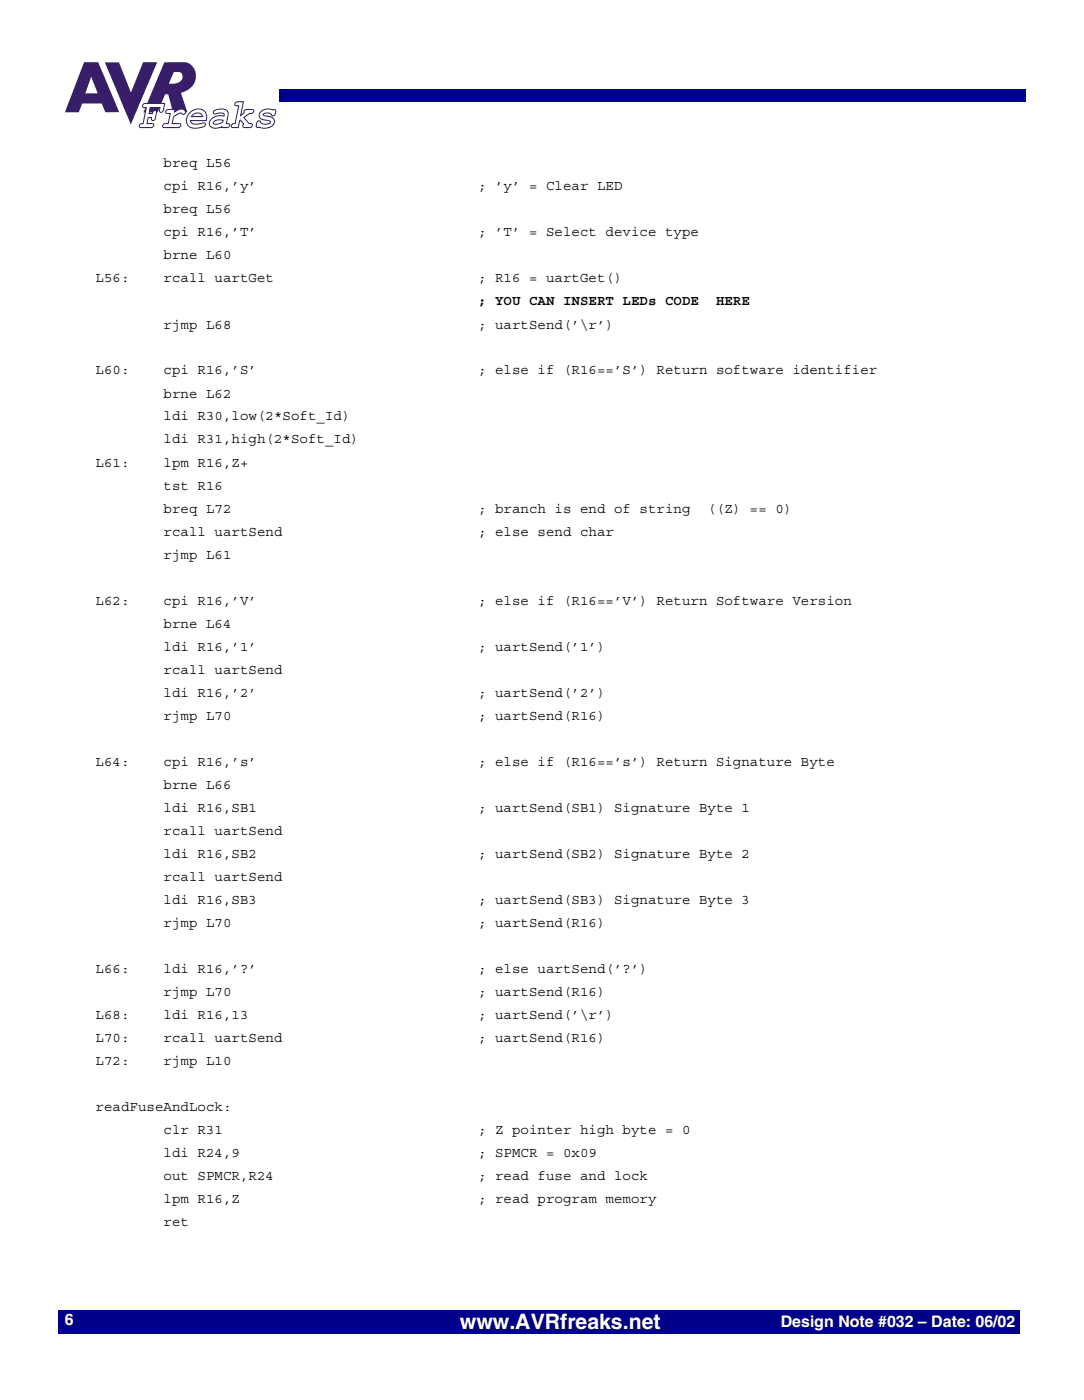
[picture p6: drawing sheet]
<svg xmlns="http://www.w3.org/2000/svg" width="216mm" height="279mm" viewBox="0 0 216 279" stroke-linecap="round" stroke-linejoin="round" font-family="sans-serif">
<defs><g id="words">
<text font-size="4.2" fill="#fff" x="91.6" y="264.8">www.AVRfreaks.net</text>
<g font-size="3.2" fill="#fff">
<text x="12.9" y="264.2">6</text>
<text x="155.5" y="264.5">Design Note #032 – Date: 06/02</text>
</g>
<g font-size="2.8">
<text x="32.6" y="33.3">breq L56</text>
<text x="32.6" y="38">cpi R16,’y’</text>
<text x="95.2" y="38">; ’y’ = Clear LED</text>
<text x="32.6" y="42.5">breq L56</text>
<text x="32.6" y="47.1">cpi R16,’T’</text>
<text x="95.2" y="47.1">; ’T’ = Select device type</text>
<text x="32.6" y="51.7">brne L60</text>
<text x="19" y="56.3">L56:</text>
<text x="32.6" y="56.3">rcall uartGet</text>
<text x="95.2" y="56.3">; R16 = uartGet()</text>
<text x="32.6" y="65.5">rjmp L68</text>
<text x="95.2" y="60.9">; YOU CAN INSERT LEDs CODE</text>
<text x="95.2" y="65.5">; uartSend(’\r’)</text>
<text x="142.6" y="60.9">HERE</text>
<text x="19" y="74.6">L60:</text>
<text x="32.6" y="74.6">cpi R16,’S’</text>
<text x="95.2" y="74.6">; else if (R16==’S’) Return software identifier</text>
<text x="32.6" y="79.2">brne L62</text>
<text x="32.6" y="83.8">ldi R30,low(2*Soft_Id)</text>
<text x="32.6" y="88.4">ldi R31,high(2*Soft_Id)</text>
<text x="19" y="93">L61:</text>
<text x="32.6" y="93">lpm R16,Z+</text>
<text x="32.6" y="97.6">tst R16</text>
<text x="32.6" y="102.2">breq L72</text>
<text x="32.6" y="106.8">rcall uartSend</text>
<text x="95.2" y="102.2">; branch is end of string</text>
<text x="95.2" y="106.8">; else send char</text>
<text x="140.9" y="102.2">((Z) == 0)</text>
<text x="32.6" y="111.3">rjmp L61</text>
<text x="19" y="120.5">L62:</text>
<text x="32.6" y="120.5">cpi R16,’V’</text>
<text x="32.6" y="125.1">brne L64</text>
<text x="95.2" y="120.5">; else if (R16==’V’) Return Software Version</text>
<text x="32.6" y="129.7">ldi R16,’1’</text>
<text x="95.2" y="129.7">; uartSend(’1’)</text>
<text x="32.6" y="134.3">rcall uartSend</text>
<text x="32.6" y="138.8">ldi R16,’2’</text>
<text x="32.6" y="143.5">rjmp L70</text>
<text x="95.2" y="138.8">; uartSend(’2’)</text>
<text x="95.2" y="143.5">; uartSend(R16)</text>
<text x="19" y="152.6">L64:</text>
<text x="32.6" y="152.6">cpi R16,’s’</text>
<text x="95.2" y="152.6">; else if (R16==’s’) Return Signature Byte</text>
<text x="32.6" y="157.2">brne L66</text>
<text x="32.6" y="161.8">ldi R16,SB1</text>
<text x="95.2" y="161.8">; uartSend(SB1) Signature Byte 1</text>
<text x="32.6" y="166.4">rcall uartSend</text>
<text x="32.6" y="171">ldi R16,SB2</text>
<text x="95.2" y="171">; uartSend(SB2) Signature Byte 2</text>
<text x="32.6" y="175.5">rcall uartSend</text>
<text x="32.6" y="180.1">ldi R16,SB3</text>
<text x="32.6" y="184.7">rjmp L70</text>
<text x="95.2" y="180.1">; uartSend(SB3) Signature Byte 3</text>
<text x="95.2" y="184.7">; uartSend(R16)</text>
<text x="19" y="193.9">L66:</text>
<text x="32.6" y="193.9">ldi R16,’?’</text>
<text x="95.2" y="193.9">; else uartSend(’?’)</text>
<text x="19" y="203.1">L68:</text>
<text x="32.6" y="198.5">rjmp L70</text>
<text x="32.6" y="203.1">ldi R16,13</text>
<text x="95.2" y="198.5">; uartSend(R16)</text>
<text x="95.2" y="203.1">; uartSend(’\r’)</text>
<text x="19" y="207.6">L70:</text>
<text x="32.6" y="207.6">rcall uartSend</text>
<text x="95.2" y="207.6">; uartSend(R16)</text>
<text x="19" y="212.3">L72:</text>
<text x="32.6" y="212.3">rjmp L10</text>
<text x="19" y="221.4">readFuseAndLock:</text>
<text x="32.6" y="226">clr R31</text>
<text x="95.2" y="226">; Z pointer high byte = 0</text>
<text x="32.6" y="230.6">ldi R24,9</text>
<text x="95.2" y="230.6">; SPMCR = 0x09</text>
<text x="32.6" y="235.2">out SPMCR,R24</text>
<text x="32.6" y="239.8">lpm R16,Z</text>
<text x="95.2" y="235.2">; read fuse and lock</text>
<text x="95.2" y="239.8">; read program memory</text>
<text x="32.6" y="244.3">ret</text>
</g>
</g></defs>
<g fill="#00008a">
<path d="M11.7 261h193.8v4.8h-193.8z"/>
<path d="M55.6 17.8h1.2v2.5h-1.2z"/>
<path d="M203 17.8h1.2v2.5h-1.2z"/>
<path d="M56.8 17.8h146.2v2.5h-146.2z"/>
</g>
<g fill="#fff">
<path d="M203.2 256.9h8.3v12.6h-8.3z"/>
<path d="M12.9 12.4h42.3v13.2h-42.3z"/>
</g>
<g fill="#381d68">
<path d="M20.9 12.4h2.8l2.4 6 2.4-6h2.8l-5.2 12.4z"/>
<path d="M32.7 12.4l-4.1 10h2.8l1.5-3.6h.6l.9 3.6h2.9l-1.3-3.9a3.2 3.2 0 0 0 2.9-2.3 3.2 3.2 0 0 0-1.1-3.5l-.9-.3zM34.6 14.3h.4a1.09 1.09 0 0 1 1.4 .8 1.09 1.09 0 0 1-.9 1.3l-.9 .3h-1z"/>
<path d="M16.7 12.4l-3.8 10h2.8l.7-1.8h3.9l.7 1.8h2.7l-4.1-10zM18.2 15.3l1.3 3.3h-2.5z"/>
</g>
<path d="M28.6 20.7l.4-.1h3.8l-.3 1.3a.41 .41 0 0 1-.3 .5 .41 .41 0 0 1-.4-.5l.1-.5h-2l-.2 1.2h.7v-.2a.39 .39 0 0 1 .5-.4 .39 .39 0 0 1 .3 .6l-.2 .9a.42 .42 0 0 1-.5 .6 .42 .42 0 0 1-.3-.7h-.7l-.2 1.2h.9a.42 .42 0 0 1 .4 .5 .42 .42 0 0 1-.5 .3h-2.1a.47 .47 0 0 1-.1-.6 .47 .47 0 0 1 .6-.2l.6-3.2h-.6l-.1-.4z" fill="#fff"/>
<path d="M28.6 20.7l.4-.1h3.8l-.2 1.3a.41 .41 0 0 1-.4 .5 .41 .41 0 0 1-.4-.5l.1-.5h-2l-.2 1.2h.7a.43 .43 0 0 1 .2-.5 .43 .43 0 0 1 .6 .3l-.2 1.1a.42 .42 0 0 1-.5 .5 .42 .42 0 0 1-.3-.6h-.7l-.2 1.2h.9a.42 .42 0 0 1 .4 .5 .42 .42 0 0 1-.5 .3h-2.1a.47 .47 0 0 1-.1-.6 .47 .47 0 0 1 .6-.2l.6-3.2h-.6l-.1-.4z" fill="none" stroke="#381d68" stroke-width=".21"/>
<path d="M33.2 21.9l1.6-.1-.1 .5a1.63 1.63 0 0 1 2-.4 .46 .46 0 0 1 .1 .8 .46 .46 0 0 1-.7-.1 2.37 2.37 0 0 0-1.6 .7l-.2 1.3 1.5 .1a.44 .44 0 0 1 .1 .5 .44 .44 0 0 1-.5 .2h-2.6a.42 .42 0 0 1-.4-.5 .42 .42 0 0 1 .6-.3h.5l.4-2h-.8l-.1-.4z" fill="#fff"/>
<path d="M33.2 21.9l1.6-.1-.1 .5a1.63 1.63 0 0 1 2-.4 .46 .46 0 0 1 .1 .8 .46 .46 0 0 1-.7-.1 2.37 2.37 0 0 0-1.6 .7l-.2 1.3 1.5 .1a.44 .44 0 0 1 .2 .5 .44 .44 0 0 1-.6 .2h-2.6a.42 .42 0 0 1-.4-.5 .42 .42 0 0 1 .6-.3h.5l.4-2-.8-.1-.1-.3z" fill="none" stroke="#381d68" stroke-width=".21"/>
<path d="M37.8 22.4a2 2 0 0 1 3.3 .3l.1 .6-.1 .7h-3.2a1.17 1.17 0 0 0 1.6 .7l1.2-.2 .2 .2v.3a3.1 3.1 0 0 1-3.3 .1 1.94 1.94 0 0 1 .2-2.7zM38.3 23l-.2 .2h2.3a1.19 1.19 0 0 0-2.1-.2z" fill="#fff"/>
<path d="M37.8 22.4a2 2 0 0 1 3.3 .3l.1 .6-.1 .7h-3.2a1.17 1.17 0 0 0 1.6 .7l1.2-.2 .2 .2v.3a3.1 3.1 0 0 1-3.3 .1 1.94 1.94 0 0 1 .2-2.7zM38.3 23a1.21 1.21 0 0 1 2.1 .2h-2.3z" fill="none" stroke="#381d68" stroke-width=".21"/>
<path d="M42.6 22.1a2.46 2.46 0 0 1 2.7 .1l.2 .5-.4 1.9h.1a.4 .4 0 0 1 .5 .4 .4 .4 0 0 1-.4 .4h-1.1v-.1a1.79 1.79 0 0 1-2.5-.4 2.08 2.08 0 0 1 2.9-1.8 .45 .45 0 0 0 0-.5 .45 .45 0 0 0-.6-.1l-.9 .2a.38 .38 0 0 1-.5-.1 .38 .38 0 0 1 0-.5zM42.5 24.3v.2a1.52 1.52 0 0 0 1.9-.2v-.3l-.8-.1-.6 .1z" fill="#fff"/>
<path d="M42.5 24.3l.8-.4 1.1 .1a.98 .98 0 0 1-1 .7h-.8zM42.6 22.1a2.46 2.46 0 0 1 2.7 .1l.2 .5-.4 1.9h.1a.4 .4 0 0 1 .5 .4 .4 .4 0 0 1-.4 .4h-1.1v-.1a1.79 1.79 0 0 1-2.5-.4 2.08 2.08 0 0 1 2.9-1.8 .45 .45 0 0 0 0-.5 .45 .45 0 0 0-.6-.1l-.9 .2a.38 .38 0 0 1-.5-.1 .38 .38 0 0 1 0-.5z" fill="none" stroke="#381d68" stroke-width=".21"/>
<path d="M47 20.4l1.5-.1-.6 2.7 .7-.5v-.3l.2-.3 1.5-.1a.5 .5 0 0 1 .1 .7 .5 .5 0 0 1-.7 .1l-1.1 .8 1 1.2h.2a.42 .42 0 0 1 .4 .6 .42 .42 0 0 1-.6 .2l-1.2-.1v-.3l.1-.3-.6-.8-.2 .1-.2 1.4h-1.2a.48 .48 0 0 1-.1-.6 .48 .48 0 0 1 .6-.2l.7-3.5-.6-.1-.1-.3z" fill="#fff"/>
<path d="M47 20.4l1.5-.1-.6 2.7 .7-.5v-.3l.2-.3 1.5-.1a.5 .5 0 0 1 .1 .7 .5 .5 0 0 1-.7 .1l-1.1 .8 1 1.2h.2a.42 .42 0 0 1 .4 .6 .42 .42 0 0 1-.6 .2l-1.2-.1v-.3l.1-.3-.6-.8-.2 .1-.2 1.4h-1.2a.48 .48 0 0 1-.1-.6 .48 .48 0 0 1 .6-.2l.7-3.5-.6-.1-.1-.4z" fill="none" stroke="#381d68" stroke-width=".21"/>
<path d="M51.9 22.3a2.26 2.26 0 0 1 2.5-.4 .4 .4 0 0 1 .5 .1 .4 .4 0 0 1 0 .6 .42 .42 0 0 1-.4 .5 .42 .42 0 0 1-.5-.3 1.14 1.14 0 0 0-1.6 .1l.2 .1a2.71 2.71 0 0 1 2 .9 1.26 1.26 0 0 1-1.2 1.6 2.6 2.6 0 0 1-1.8-.2 .35 .35 0 0 1-.5 .1 .35 .35 0 0 1 0-.5 .58 .58 0 0 1 .1-.6 .58 .58 0 0 1 .6-.1 1.23 1.23 0 0 0 2.1 .2l-.2-.3a3.7 3.7 0 0 1-2-.6l-.1-.7z" fill="#fff"/>
<path d="M51.9 22.3a2.26 2.26 0 0 1 2.5-.4 .4 .4 0 0 1 .5 .1 .4 .4 0 0 1 0 .6 .42 .42 0 0 1-.4 .5 .42 .42 0 0 1-.5-.3 1.14 1.14 0 0 0-1.6 .1l.2 .1a2.71 2.71 0 0 1 2 .8 1.26 1.26 0 0 1-1.2 1.7 2.6 2.6 0 0 1-1.8-.2 .35 .35 0 0 1-.5 .1 .35 .35 0 0 1 0-.5 .58 .58 0 0 1 .1-.6 .58 .58 0 0 1 .6-.1 1.23 1.23 0 0 0 2.1 .2l-.2-.3a3.7 3.7 0 0 1-2-.6l-.1-.7z" fill="none" stroke="#381d68" stroke-width=".21"/>
<use href="#words"/>
</svg>
